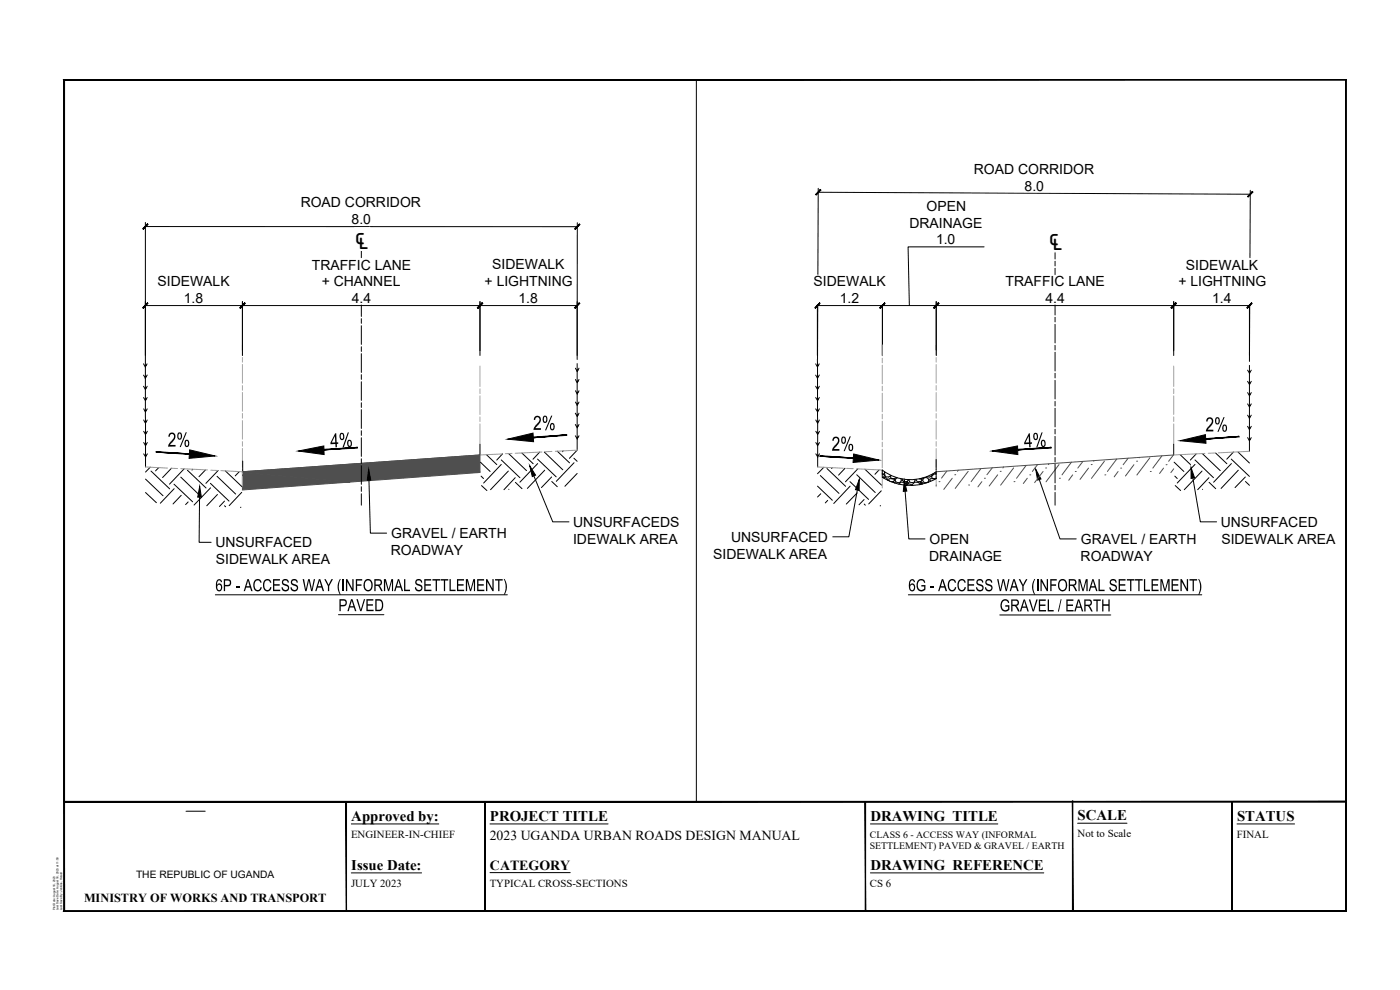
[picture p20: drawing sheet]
<svg xmlns="http://www.w3.org/2000/svg" width="420mm" height="297mm" viewBox="0 0 420 297" stroke-linecap="round" stroke-linejoin="round" font-family="sans-serif">
<defs><g id="words">
<g font-size="8.8">
<text x="106.4" y="74.6">℄</text>
<text x="314.6" y="75">℄</text>
</g>
<g font-size="6.6">
<text x="160" y="129">2%</text>
<text x="361.8" y="129.4">2%</text>
<text x="50.3" y="134">2%</text>
<text x="99.2" y="134.3" transform="rotate(-3 99.2 134.3)">4%</text>
<text x="249.6" y="135.2">2%</text>
<text x="307.4" y="134.3" transform="rotate(-3 307.4 134.3)">4%</text>
</g>
<g font-size="5.6">
<text x="64.6" y="177.4">6P - ACCESS WAY (INFORMAL SETTLEMENT)</text>
<text x="272.6" y="177.4">6G - ACCESS WAY (INFORMAL SETTLEMENT)</text>
<text x="101.6" y="183.4">PAVED</text>
<text x="300" y="183.5">GRAVEL / EARTH</text>
</g>
<g font-size="4.4">
<text x="105.4" y="246.2">Approved by:</text>
<text x="147.1" y="246.2">PROJECT TITLE</text>
<text x="261.2" y="246.2">DRAWING TITLE</text>
<text x="323.4" y="246">SCALE</text>
<text x="371.2" y="246.2">STATUS</text>
<text x="105.4" y="260.9">Issue Date:</text>
<text x="261.2" y="260.9">DRAWING REFERENCE</text>
</g>
<g font-size="4.2">
<text x="292.3" y="52.1">ROAD CORRIDOR</text>
<text x="307.5" y="57.2">8.0</text>
<text x="90.2" y="62.2">ROAD CORRIDOR</text>
<text x="278.1" y="63.2">OPEN</text>
<text x="105.5" y="67.2">8.0</text>
<text x="273" y="68.3">DRAINAGE</text>
<text x="280.9" y="73.3">1.0</text>
<text x="93.6" y="80.9">TRAFFIC LANE</text>
<text x="147.7" y="80.8">SIDEWALK</text>
<text x="355.9" y="80.9">SIDEWALK</text>
<text x="47.3" y="85.9">SIDEWALK</text>
<text x="96.5" y="85.9">+ CHANNEL</text>
<text x="145.4" y="85.9">+ LIGHTNING</text>
<text x="244.2" y="85.9">SIDEWALK</text>
<text x="301.8" y="85.9">TRAFFIC LANE</text>
<text x="353.6" y="85.9">+ LIGHTNING</text>
<text x="55.1" y="90.9">1.8</text>
<text x="105.6" y="91">4.4</text>
<text x="155.6" y="90.9">1.8</text>
<text x="252" y="91">1.2</text>
<text x="313.8" y="91">4.4</text>
<text x="363.8" y="91">1.4</text>
<text x="117.4" y="161.5">GRAVEL / EARTH</text>
<text x="172" y="158.1">UNSURFACEDS</text>
<text x="366.4" y="158.1">UNSURFACED</text>
<text x="64.6" y="164.2">UNSURFACED</text>
<text x="117.3" y="166.5">ROADWAY</text>
<text x="172" y="163.1">IDEWALK AREA</text>
<text x="214" y="167.7">SIDEWALK AREA</text>
<text x="219.4" y="162.6">UNSURFACED</text>
<text x="279" y="163.2">OPEN</text>
<text x="324.4" y="163.2">GRAVEL / EARTH</text>
<text x="366.6" y="163.1">SIDEWALK AREA</text>
<text x="64.8" y="169.3">SIDEWALK AREA</text>
<text x="278.9" y="168.3">DRAINAGE</text>
<text x="324.3" y="168.3">ROADWAY</text>
<text x="147.1" y="260.9">CATEGORY</text>
</g>
<text font-size="4.1" x="147" y="252">2023 UGANDA URBAN ROADS DESIGN MANUAL</text>
<text font-size="3.7" x="25.2" y="270.5">MINISTRY OF WORKS AND TRANSPORT</text>
<g font-size="3.2">
<text x="105.4" y="251.4">ENGINEER-IN-CHIEF</text>
<text x="323.4" y="251.3">Not to Scale</text>
<text x="371.2" y="251.4">FINAL</text>
<text x="105.4" y="266.1">JULY 2023</text>
<text x="147" y="266.1">TYPICAL CROSS-SECTIONS</text>
<text x="261.1" y="266.1">CS 6</text>
</g>
<text font-size="3.1" x="40.8" y="263.5">THE REPUBLIC OF UGANDA</text>
<g font-size="3">
<text x="261.1" y="251.3">CLASS 6 - ACCESS WAY (INFORMAL</text>
<text x="261" y="254.7">SETTLEMENT) PAVED &amp; GRAVEL / EARTH</text>
</g>
<g font-size=".9">
<text x="16.5" y="273.1" transform="rotate(-90 16.5 273.1)">Plot Date: August 16, 2023</text>
<text x="17.6" y="273.1" transform="rotate(-90 17.6 273.1)">Last Save Date: August 16, 2023 at 11:50</text>
<text x="18.6" y="273.1" transform="rotate(-90 18.6 273.1)">Last Save By: Jenkins, Herald</text>
</g>
</g></defs>
<!-- layer: Z-DETL-DIMS -->
<g fill="none" stroke="#000" stroke-width=".3">
<path d="M245.6 56.5l-.3 51.4M245.6 57.7l129.6 .6M375.2 57.1l-.2 51.3M43.6 66.7v41.1M43.6 68h129.7M173.3 66.8l-.1 41.1M295.3 74.1h-22.8l.4 17.6M43.6 91.7h129.6M72.8 90.5v16.2M144 90.5v16.2M245.3 91.7h129.7M245.3 90.5v16.2"/>
<path d="M264.8 90.5v16.2M281 90.5v16.2M352.2 90.5v16.2M375 90.5v16.2M59.9 149.2l-.1 13.5h3.6M110.7 144l.5 16h4.8M160.2 142.8l5.7 13.8h4.9M257.3 147.1l-2.6 14h-4.8M271.6 147.4l1.1 14.3h4.9M311.9 143.9l6.2 17.8h4.9M358 143.5l2.2 13.1h4.9"/>
</g>
<!-- layer: ARCHTICK -->
<g fill="#000" stroke="#000" stroke-width=".3">
<path d="M246.2 56.9l-1.3 1.6 1.5-1.4zM246.2 56.9l-1.3 1.6-.1-.2z"/>
<path d="M374.4 58.9l.2 .2 1.3-1.6zM375.9 57.5l.1 .1-1.4 1.5z"/>
<path d="M44.3 67.2l-1.3 1.6 1.4-1.5zM42.8 68.6l1.5-1.4-1.3 1.6z"/>
<path d="M172.5 68.7l.1 .1 1.3-1.6zM173.9 67.2l.2 .2-1.5 1.4z"/>
<path d="M44.3 90.9l-1.3 1.6 1.4-1.5zM44.3 90.9l-1.3 1.6-.2-.2z"/>
<path d="M72 92.3l.1 .2 1.3-1.6zM73.4 90.9l.2 .1-1.5 1.5z"/>
<path d="M73.4 90.9l-1.3 1.6 1.5-1.5zM73.4 90.9l-1.3 1.6-.1-.2z"/>
<path d="M143.3 92.3l.1 .2 1.3-1.6zM144.7 90.9l.2 .1-1.5 1.5z"/>
<path d="M144.7 90.9l-1.3 1.6 1.5-1.5zM144.7 90.9l-1.3 1.6-.1-.2z"/>
<path d="M172.4 92.3l.2 .2 1.2-1.6zM173.8 90.9l.2 .1-1.4 1.5z"/>
<path d="M246 90.9l-1.3 1.6 1.4-1.5zM246 90.9l-1.3 1.6-.2-.2z"/>
<path d="M264.1 92.3l.1 .2 1.3-1.6zM265.5 90.9l.1 .1-1.4 1.5z"/>
<path d="M265.5 90.9l-1.4 1.6 1.5-1.5zM265.5 90.9l-1.4 1.6-.1-.2z"/>
<path d="M281.6 90.9l-1.4 1.4 .2 .2zM281.6 90.9l.2 .1-1.4 1.5z"/>
<path d="M281.6 90.9l-1.3 1.6 1.5-1.5zM281.6 90.9l-1.3 1.6-.1-.2z"/>
<path d="M351.4 92.3l.2 .2 1.3-1.6zM352.9 90.9l.1 .1-1.4 1.5z"/>
<path d="M352.9 90.9l-1.3 1.6 1.4-1.5zM352.9 90.9l-1.3 1.6-.2-.2z"/>
<path d="M375.6 90.9l-1.4 1.4 .1 .2zM375.6 90.9l.2 .1-1.5 1.5z"/>
</g>
<!-- layer: Z-DETL-DIMS -->
<g fill="#fff" stroke="#fff" stroke-width=".3">
<path d="M292.3 48.8v8.7l36.3-8.6zM292.3 57.5l36.3-8.6-.1 8.7z"/>
<path d="M353.6 77.5v13.8l26.5-13.8zM353.6 91.3l26.5-13.8v13.8z"/>
<path d="M314.6 68.8v6.8l4.6-6.8zM319.2 68.8v6.8h-4.6z"/>
<path d="M273 59.9v13.7l21.9-13.7zM273 73.6l21.9-13.7v13.7z"/>
<path d="M301.6 82.6v8.7l30.1-8.7zM301.6 91.3l30.1-8.7v8.7z"/>
<path d="M244 82.6v8.7l22.1-8.7zM244 91.3l22.1-8.7v8.7z"/>
<path d="M90.3 58.8v8.7l36.3-8.6zM90.3 67.5l36.3-8.6v8.7z"/>
<path d="M145.4 77.5v13.8l26.5-13.8zM145.4 91.3l26.5-13.8v13.8z"/>
<path d="M106.4 68.4v6.8l4.5-6.8zM110.9 68.4v6.8h-4.5z"/>
<path d="M47.1 82.5v8.8l22.1-8.8zM47.1 91.3l22.1-8.8v8.8z"/>
<path d="M93.4 77.5v13.8l30.1-13.8zM93.4 91.3l30.1-13.8v13.8z"/>
</g>
<!-- layer: C-RMRS-LINE-W-BRKN -->
<g fill="none" stroke="#a3a3a3" stroke-width=".3">
<path d="M72.8 103.5v3.1M72.8 107.3v1.4M72.8 109.4v5.6M72.8 115.7v1.4M72.8 117.8v5.6M144 109.8v6.2M144 116.7v1.4M144 118.8v5.6M264.8 103.5v3.3M264.8 107.5v1.4M264.8 109.5v5.7M264.8 115.9v1.3"/>
<path d="M264.8 118v5.6M281 103.5v3.1M281 107.3v1.4M281 109.4v5.6M281 115.7v1.4M281 117.8v5.6M352.2 109.8v6.2M352.2 116.7v1.4M352.2 118.8v5.6M72.8 124.1v1.4M72.8 126.2v5.6M72.8 132.5v1.4"/>
<path d="M72.8 134.6v5.6M144 125.1v1.4M144 127.2v6.1M264.8 124.3v1.4M264.8 126.4v5.6M264.8 132.7v1.4M264.8 134.8v5.6M281 124.1v1.4M281 126.2v5.6M281 132.5v1.4M281 134.6v5.6M352.2 125.1v1.4"/>
<path d="M352.2 127.2v6.1M72.8 140.9v1.4M72.8 143v3M264.8 141.1v1.4M264.8 143.2v3.2M281 140.9v1.4M281 143v3"/>
</g>
<!-- layer: .Plinth wall -->
<g fill="#000" stroke="#000" stroke-width=".3">
<path d="M56.9 135l7.6 1.8-7.7 .7zM89.5 135.3l7.7-1.5 .1 2.6zM152.3 131.8l7.7-1.9 .1 2.6zM256.2 136.2l7.6 1.8-7.8 .8zM297.7 135.3l7.7-1.5 .1 2.6zM354.1 132.2l7.7-1.8 .1 2.6z"/>
<path d="M46.8 135.7l10 .6v-.1zM46.8 135.5l10 .7-10-.5z"/>
<path d="M160 131.1v.2l10.1-.8zM160 131.3l10.1-.8v.1z"/>
<path d="M246.1 136.9l10 .7v-.2zM246.1 136.7l10 .7-10-.5z"/>
<path d="M361.9 131.6v.2l9.9-.9zM361.9 131.8l9.9-.9 .1 .2z"/>
</g>
<!-- layer: Z-DETL-DIMS -->
<path d="M59.9 146l.5 3.2h-1.1zM110.6 140.8l.7 3.2-1.1 .1zM159 139.8l1.7 2.8-.9 .4zM257.9 143.8l-.1 3.3-1.1-.2zM271.4 144.2l.7 3.1-1 .1zM310.8 140.8l1.6 2.9-1 .3zM357.4 140.3l1.1 3.1-1.1 .1z" fill="#000" stroke="#000" stroke-width=".3"/>
<!-- layer: Z-DETL-MINR -->
<g fill="none" stroke="#4f4f4f" stroke-width=".3">
<path d="M308 139.6l-2.9 3.9M311.4 139.4l-1.6 2.1M314.8 139.2l-.2 .2M317.8 139.4l-3.9 5.2M321.5 138.7l-2.8 3.8M325 138.5l-1.5 1.9M327.5 139.4h.1M328.4 138.2l-.2 .2M331.5 138.4l-3.9 5.1M335.1 137.7l-2.8 3.8M338.6 137.5l-1.5 1.9M340.3 139.4l-2.5 3.4"/>
<path d="M341.1 138.4h.1M342 137.2l-.1 .2M345.1 137.4l-3.9 5.1M348.7 136.8l-2.7 3.6M350 139.4h.1M352.2 136.5l-1.5 1.9M281 145.5v.1M281.8 144.5h.1M284.2 141.3l-1.6 2.2M285.8 143.5l-2.6 3.3M286.5 142.4h.1M287.6 141.1l-.3 .3"/>
<path d="M290.6 141.4l-3.9 5.1M290.7 145.5h.1M294.4 140.6l-2.9 3.9M294.7 144.5l-1.2 1.6M295.4 143.5h.1M297.8 140.4l-1.6 2M299.4 142.5l-2.5 3.3M300.2 141.4h.1M301.2 140.1l-.2 .3M304.2 140.4l-3.9 5.2M304.3 144.5h.1M308.3 143.5l-1.2 1.6"/>
<path d="M309.1 142.5h.1M313 141.5l-2.5 3.3M313.8 140.4h.1M318 143.5h.1M321.9 142.5l-1.2 1.6M322.7 141.5h.1M326.7 140.4l-2.6 3.4M331.6 142.5h.1M335.6 141.5l-1.2 1.6M336.3 140.4h.1M345.2 141.5h.1M349.2 140.4l-1.2 1.7"/>
<path d="M352.2 140.7l-.8 1.1"/>
</g>
<!-- layer: G-CADL-MAJOR -->
<g fill="none" stroke="#000" stroke-width=".3">
<path d="M43.1 109.2l.5 .9M43.1 112.6l.5 .9M43.1 115.9l.5 1 .6-1M43.1 119.3l.6 1 .5-1M43.6 109.6h.1M43.6 109.6v3.4M43.6 113h.1M43.6 113v3.4M43.6 116.4h.1M43.6 116.4v3.3M43.6 119.7h.1M43.6 119.7v3.4"/>
<path d="M43.6 107.9v1.7M44.1 109.2l-.5 .9M44.2 112.5l-.6 1M172.7 110.5l.6 1 .5-1M172.7 113.9l.6 .9 .5-.9M172.7 117.2l.6 1 .5-1M173.2 111h.1M173.2 111v3.4M173.2 114.4h.1M173.2 114.4v3.3M173.2 117.7h.1M173.2 117.7v3.4"/>
<path d="M173.2 109.1v1.9M244.8 109.2l.5 .9 .6-.9M244.8 115.9l.5 1 .6-1M244.8 119.3l.6 1M245.3 107.9v1.7M245.3 109.6h.1M245.3 109.6v3.4M245.3 113h.1M245.3 113v3.4M245.3 116.4h.1M245.3 116.4v3.3M245.3 119.7h.1"/>
<path d="M245.3 119.7v3.4M245.9 112.5l-.6 1-.5-.9M245.9 119.3l-.6 1M374.4 111.1l.6 .9 .5-.9M374.4 114.4l.6 1 .5-1M374.4 117.8l.6 1 .5-1M375 111.5h.1M375 111.5v3.4M375 114.9h.1M375 114.9v3.4M375 118.3h.1M375 118.3v3.4"/>
<path d="M375 109.6v1.9M43.1 122.7l.6 .9 .5-.9M43.1 126l.6 1 .5-1M43.1 129.4l.6 1 .5-1M43.1 132.8l.6 1 .5-1M43.1 136.2l.6 .9M43.6 123.1h.1M43.6 123.1l.1 3.4M43.7 126.5h.1M43.7 126.5v3.4M43.7 129.9h.1M43.7 129.9v3.4"/>
<path d="M43.7 133.3h.1M43.7 133.3v3.3M43.7 136.6h.1M43.7 136.6v3.5M44.2 136.2l-.5 .9M172.7 124l.6 1 .5-1M172.7 127.4l.6 .9 .5-.9M172.7 130.8l.6 .9 .5-.9M172.7 120.6l.6 1 .5-1M173.2 121.1h.1M173.2 121.1v3.4M173.2 124.5h.1"/>
<path d="M173.2 124.5v3.4M173.2 127.9h.1M173.2 127.9v3.3M173.2 131.2h.1M173.2 131.2v3.7M244.8 122.7l.6 .9M244.8 126l.6 1M244.8 129.4l.6 1M244.8 132.8l.6 1M244.8 136.2l.6 .9 .5-.9M245.3 123.1h.1M245.3 123.1l.1 3.4"/>
<path d="M245.4 126.5h.1M245.4 126.5v3.4M245.4 129.9h.1M245.4 129.9v3.4M245.4 133.3h.1M245.4 133.3v3.3M245.4 136.6h.1M245.4 136.6v3.5M245.9 122.7l-.6 .9M245.9 126l-.6 1M245.9 129.4l-.6 1M245.9 132.8l-.6 1"/>
<path d="M374.4 121.2l.6 1 .5-1M374.4 124.6l.6 .9 .5-.9M374.4 127.9l.6 1 .5-1M374.4 131.3l.6 1 .5-1M375 121.7h.1M375 121.7v3.3M375 125h.1M375 125v3.4M375 128.4h.1M375 128.4v3.4M375 131.8h.1M375 131.8v3.6"/>
</g>
<!-- layer: .Plinth wall -->
<path d="M144 136.5l-71.2 5M352.2 136.5l-71.2 5" fill="none" stroke="#4f4f4f" stroke-width=".3"/>
<!-- layer: C-RMRS-LINE-W-BRKN -->
<g fill="none" stroke="#000" stroke-width=".3">
<path d="M108.4 74.7v3.4M108.4 78.8v1.4M316.6 73.8v3.9M316.6 78.4v1.4M108.4 80.9v5.6M108.4 87.2v1.4M108.4 89.3v5.6M108.4 95.6v1.4M108.4 97.7v5.6M316.6 80.5v5.6M316.6 86.8v1.4M316.6 88.9v5.6"/>
<path d="M316.6 95.2v1.4M316.6 97.3v5.6M108.4 104v1.4M108.4 106.1v5.6M108.4 112.4v1.4M108.4 114.5v5.6M316.6 103.6v1.4M316.6 105.7v5.6M316.6 112v1.4M316.6 114.1v5.6M72.8 138.3v3.2M108.4 120.8v1.4"/>
<path d="M108.4 122.9v5.7M108.4 131.3v5.6M108.4 137.7v1.4M108.4 139.7v5.6M144 133.3v3.2M281 137.9v3.2M316.6 120.4v1.4M316.6 122.5v5.6M316.6 137.2v1.4M316.6 139.3v5.6M352.2 133.3v3.2M108.4 146v1.4"/>
<path d="M108.4 148.2v3.4M316.6 145.6v1.4M316.6 147.7v3.9"/>
</g>
<!-- layer: 0 -->
<g fill="none" stroke="#000" stroke-width=".3">
<path d="M19.2 23.9h384.7v216.7h-384.7zM144.2 138.7l2.9 2.8M146 136.4l3.1 3M150.4 139.3l-5.3 5.6M150.4 138l5.6 5.3M150.8 136.2l-1.7 1.8M152.6 136.1l5.4 5.1M156.6 135.9l3.4 3.2M161.3 137.7l5.6 5.4M161.4 139.1l-5.4 5.6M162 135.6l-2 2.2M163.4 135.6l5.5 5.4"/>
<path d="M167.2 135.4l3.7 3.5M169 135.3l-.2 .2M172.2 137.5l1 .9M172.3 138.8l-5.4 5.6M173.2 135.1l-2.3 2.4M352.4 138.7l2.9 2.8M354.2 136.4l3.1 3M358.6 139.3l-5.3 5.6M358.6 138l5.6 5.3M359 136.2l-1.8 1.8M360.8 136.1l5.4 5.1M364.8 135.9l3.4 3.2"/>
<path d="M369.5 137.7l5.5 5.2M369.6 139.1l-5.4 5.6M370.2 135.6l-2 2.2M371.5 135.6l3.5 3.3M43.7 147.8l3.2 3M43.7 143.7l5.2 5M45.1 140.2l-1.4 1.4M45.3 141.3l5.6 5.4M47.7 140.3l-1 1M51.5 140.5l-2.7 2.8M52.2 145.3l5.6 5.3M52.3 146.6l-4.2 4.4"/>
<path d="M54.3 143.2l5.5 5.3M54.4 148.6l-2.5 2.6M55.3 140.7l-4.4 4.6M56.2 141.1l5.6 5.3M56.5 150.6l-.8 .8M57.8 140.8l-.2 .2M61.7 141l-2 2M63.1 145l5.6 5.4M63.2 146.4l-5 5.1M65.1 142.9l5.6 5.3M65.3 148.4l-3.3 3.4M65.5 141.2l-3.7 3.8"/>
<path d="M67.4 150.4l-1.5 1.6M67.4 151.8l.3 .2M67.6 141.3l5 4.7M71.8 141.5l-1.2 1.3M72.3 152.2l-.1 .1M72.5 147.7l-3.7 4M144.4 142.9l.7 .7M144.5 145.7l1.6 1.5M152.6 141.3l-5.4 5.6M152.7 146.8h.1M154.6 143.3l-3.4 3.6M154.7 144.7l2 1.9"/>
<path d="M163.5 141.1l-5.2 5.4M165.6 143.1l-3.1 3.2M165.6 144.5l1.6 1.5M173.2 142.1l-3.7 3.8M245.3 145.9l4.5 4.2M246.2 142.7l5.6 5.3M246.3 148.2l-1 .9M247.3 140.2l-2 1.9M248.2 140.6l5.6 5.3M248.4 150.1l-.7 .8M249.8 140.3l-.3 .3M253.6 140.5l-1.9 2.1"/>
<path d="M255.1 144.5l5.6 5.3M255.1 145.9l-4.9 5.2M257.1 142.4l5.6 5.4M257.2 147.9l-3.2 3.3M257.4 140.7l-3.7 3.9M259.3 149.9l-1.5 1.6M259.4 151.2l.3 .4M259.6 140.8l5 4.8M263.8 141l-1.2 1.3M264.3 151.7l-.2 .1M264.5 147.3l-3.8 3.9M352.6 142.9l.7 .7"/>
<path d="M352.7 145.7l1.6 1.5M360.8 141.3l-5.4 5.6M360.9 146.8h.1M362.8 143.3l-3.4 3.6M362.9 144.7l2 1.9M371.6 141.1l-5.1 5.4M373.7 143.1l-3 3.2M373.8 144.5l1.2 1.1M55.8 243.4h5.8"/>
</g>
<!-- layer: Z-DETL-HTCH -->
<g fill="none" stroke="#989898" stroke-width=".3">
<path d="M150.7 136.2l-6.7 .3M153.7 136l-2 .1M162.6 135.6l-8 .4M165.6 135.5h-2M173.2 135.1l-6.5 .3M361.6 136l-9.4 .5M364.6 135.9l-2 .1M375 135.4l-9.4 .5M43.7 140.1l6.6 .3M51.3 140.5l2 .1M54.3 140.6l8 .4M63.3 141.1l2 .1"/>
<path d="M66.3 141.2l6.5 .3M245.3 140.1l7.8 .4M254.1 140.5l2 .1M257.1 140.7l7.7 .3"/>
</g>
<g fill="none" stroke="#000" stroke-width=".3">
<path d="M264.8 141.2h.1M264.8 142.2l.4 .1M264.8 142.2l.7 .4M265.2 143.1l-.3 .1M265.3 142.1l.2-.5 .3 1.5h.9M265.5 142.6l-.2 .6M265.5 143.2l.6 .3M265.5 143.3l-.4 .1M266.2 143.5l.2 .5M266.4 144v.1M267.4 142.6l-.7 .6M267.5 142.7l-.3 .3 .3 .5 1 .1"/>
<path d="M267.6 143.7l.8 .1 .1 .3-.4 .4M267.6 143.6l-.8 .1-.1 .3 .3 .4M268 144.8l.7 .1M268.3 144.5h-.9M268.6 144.9h-.1M268.6 144l.3 .6 .7 .3 .7-.3 .2-.6M269 143.3l-.5 .2M269.3 143.4l-.4 .1-.2 .5M270.3 143.6l.2 .4M270.5 144.6l-.8 .7M270.6 144.7l1 .1 .4 .8M270.9 143.7l-.1 .3 .5 .6"/>
<path d="M272 144.9h.8l-.7 .3zM272.1 145.6l.5-.4 1.1 .5M272.1 145.6v.1M272.4 144.5h-.9M272.5 143.9l-.3 .6M272.9 143.9l.1 .7 .7 .3 .7-.3 .2-.6M273.7 145.6v.1M273.8 145.6v.1M274.6 143.9v.1M274.6 144.6l-.9 .9M274.7 144.7l1 .1 .4 .6M275 143.8l.4 .8"/>
<path d="M275.9 143.7l.7 .1-.3 .7M276.1 144.9h.8l-.6 .3zM276.3 143.6h.5M276.5 144.5h-.9M276.8 143.5h-.1M276.9 145.2l-.3 .1M277.8 143.2l.7 .3 .3 .5-.3 .6-.7 .3-.7-.3-.2-.6M277.8 143.3l-.6 .2-.3 .5M278.1 143l.9 .1M278.7 144.6l-.1 .1M279.9 143.5l1 .1M279.9 143.6l-.8 .1-.1 .3 .3 .4"/>
<path d="M279.9 143.7l.7 .1M280 142.1l-1 1.1M280.3 142.2l-.7 .8 .2 .5M280.3 142.2h.7M280.6 141.8l.1 .2M280.7 142.1h.3M281 143.5h-.2M281 141.5a13.8 13.8 0 0 1-16.2-.5v2.2a15.6 15.6 0 0 0 16.2 .4v-2.1"/>
</g>
<!-- layer: Z-DETL-MINR -->
<g fill="#4f4f4f" stroke="#4f4f4f" stroke-width=".3">
<path d="M72.8 141.5l71.2-5v5z"/>
<path d="M72.8 141.8h71.2l-38.9 2.8z"/>
<path d="M72.8 141.5l71.2 .3v-.3zM72.8 141.5l71.2 .3h-71.2z"/>
<path d="M72.8 141.8v2.8h32.3zM72.8 144.6h32.3l-32.3 2.4z"/>
</g>
<!-- layer: .Plinth wall -->
<path d="M64.6 178.5h87.7M272.6 178.5h88.1M101.6 184.4h13.6M300 184.5h33.4" fill="none" stroke="#000" stroke-width=".3"/>
<!-- layer: G-BENCHMARKS -->
<path d="M209 23.9v216.6" fill="none" stroke="#000" stroke-width=".3"/>
<!-- layer: A3 Titlle Block -->
<path d="M19.2 23.9h384.7v249.5h-384.7zM105.4 247.2h26.3M147.1 247.2h35.4M261.2 247.2h38.3M323.4 247h14.8M371.2 247.2h17.3M105.4 261.9h21.1M147.1 261.8h24M261.2 261.9h52.1" fill="none" stroke="#000" stroke-width=".3"/>
<g fill="#000" stroke="#000" stroke-width=".3">
<path d="M19.2 240.4v.3l384.7-.3zM19.2 240.7l384.7-.3v.3z"/>
<path d="M103.9 240.6l.1 32.8zM103.9 240.6l.1 32.8z"/>
<path d="M145.5 240.6l.1 32.8zM145.5 240.6l.1 32.8z"/>
<path d="M259.7 240.6l.1 32.8zM259.7 240.6l.1 32.8z"/>
<path d="M321.8 240.3l.2 32.9zM321.8 240.3l.2 32.9z"/>
<path d="M369.7 240.6l.2 32.8v-32.8zM369.7 240.6l.2 32.8h-.2z"/>
<path d="M19.2 273.3v.2l384.7-.2zM19.2 273.5l384.7-.2v.2z"/>
<path d="M403.8 24v249.4h.2zM403.8 24l.2-.2v249.6zM19.4 24h384.4l.2-.2zM19.1 23.8h384.9l-384.6 .2zM19.1 23.8l.3 249.5v-249.3zM19.1 23.8l.3 249.5-.3 .2zM19.1 273.5l384.8-.2h-384.5zM19.1 273.5l384.8-.2v.2z"/>
</g>
<use href="#words"/>
</svg>
